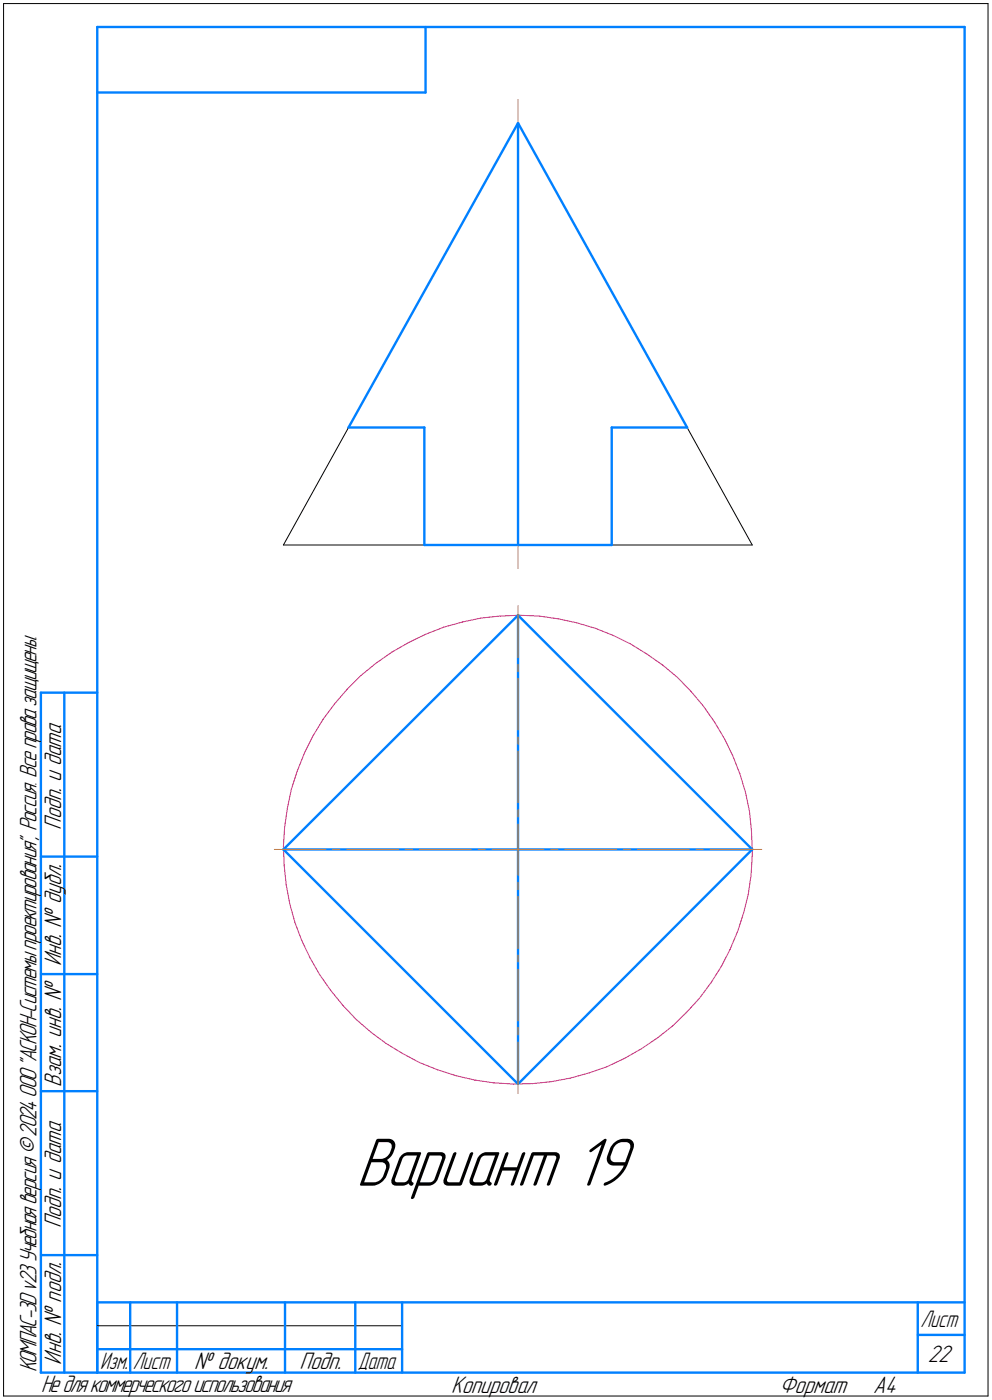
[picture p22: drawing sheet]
<svg xmlns="http://www.w3.org/2000/svg" width="212mm" height="299mm" viewBox="0 0 212 299" stroke-linecap="round" stroke-linejoin="round" font-family="sans-serif">
<defs><g id="words">
<text font-size="15.6" x="76" y="252.9">Вариант 19</text>
<g font-size="5.4">
<text x="13" y="177" transform="rotate(-90 13 177)">Подп. и дата</text>
<text x="13" y="206.1" transform="rotate(-90 13 206.1)">Инв. № дубл.</text>
<text x="13" y="231.8" transform="rotate(-90 13 231.8)">Взам. инв. №</text>
<text x="13" y="262" transform="rotate(-90 13 262)">Подп. и дата</text>
<text x="7.7" y="292.8" transform="rotate(-90 7.7 292.8)">КОМПАС-3Dv23Учебнаяверсия©2024ООО&quot;АСКОН-Системыпроектирования&quot;, Россия. Всеправазащищены.</text>
<text x="13" y="291.1" transform="rotate(-90 13 291.1)">Инв. № подл.</text>
<text x="41.4" y="292">№ докум.</text>
<text x="63.9" y="292">Подп.</text>
<text x="197.9" y="290.5">22</text>
<text x="8.8" y="297">Недлякоммерческогоиспользования</text>
<text x="96.3" y="297">Копировал</text>
<text x="166.2" y="297">Формат</text>
<text x="186.3" y="297">A4</text>
</g>
<g font-size="5.3">
<text x="196.4" y="283">Лист</text>
<text x="21.4" y="292">Изм.</text>
<text x="28.4" y="292">Лист</text>
<text x="76.4" y="292">Дата</text>
</g>
</g></defs>
<g fill="none" stroke="#0080ff" stroke-width=".51">
<path d="M20.7 5.8v287zM20.7 5.8h185zM20.7 19.7h70.1zM90.8 5.8v13.9zM205.7 5.8v287zM110.5 26.2l-36.2 65zM110.5 26.2l36.1 65zM110.5 26.2v90zM74.3 91.2h16.2zM90.5 91.2v25zM130.5 91.2v25zM130.5 91.2h16.1z"/>
<path d="M90.5 116.2h20zM110.5 116.2h20zM110.5 131.2l49.9 50zM110.5 131.2v100zM8.7 147.7v145.1zM8.7 147.7h12zM13.7 147.7v145.1zM8.7 182.7h12zM60.5 181.2l50-50zM60.5 181.2l50 50zM60.5 181.2h99.9zM160.4 181.2l-49.9 50z"/>
<path d="M8.7 207.8h12zM8.7 232.7h12zM8.7 267.7h12zM20.7 277.8h185zM20.7 277.8v15zM27.8 277.8v15zM37.8 277.8v15zM60.8 277.8v15zM75.8 277.8v15zM85.8 277.8v15zM195.7 277.8v15zM8.7 292.8h12z"/>
<path d="M20.7 292.8h185zM20.7 287.8h7.1zM27.8 287.8h10zM37.8 287.8h23zM60.8 287.8h15zM75.8 287.8h10zM195.7 284.7h10z"/>
</g>
<path d="M.8 .8v297zM.8 .8h209.9zM210.7 .8v297zM74.3 91.2l-13.8 25zM146.6 91.2l13.8 25zM60.5 116.2h30zM130.5 116.2h29.9zM.8 297.8h209.9zM20.7 282.8h65.1z" fill="none" stroke="#000" stroke-width=".21"/>
<g fill="none" stroke="#ff8000" stroke-width=".21">
<path d="M110.5 39.1v1.5zM110.5 21.3v16.3zM110.5 42.2v16.3zM110.5 63v16.4zM110.5 60v1.6zM110.5 83.9v16.4zM110.5 80.9v1.6zM110.5 104.8v16.4zM110.5 101.9v1.4zM110.5 129.2v11zM110.5 141.7v1.6zM110.5 144.7v11z"/>
<path d="M110.5 157.2v1.5zM110.5 160.2v11zM110.5 172.7v1.5zM110.5 175.8v5.4zM58.5 181.2h11zM71 181.2h1.5zM74 181.2h11zM86.4 181.2h1.6zM89.5 181.2h11zM102 181.2h1.5zM105 181.2h5.5zM110.5 191.3v11z"/>
<path d="M110.5 188.2v1.5zM110.5 181.2v5.5zM110.5 181.2h5.5zM117.5 181.2h1.5zM120.5 181.2h11zM133 181.2h1.5zM136 181.2h11zM148.5 181.2h1.4zM151.5 181.2h11zM110.5 219.2v1.5zM110.5 206.8v11zM110.5 203.7v1.5z"/>
<path d="M110.5 222.2v11.1z"/>
</g>
<g fill="none" stroke="#c52b79" stroke-width=".21">
<path d="M83.6 139.1l3.5-2zM87.1 137.1l3.7-1.8zM90.8 135.3l3.9-1.5zM94.7 133.8l3.9-1.1zM98.6 132.7l4-.9zM102.6 131.8l4.1-.4zM106.7 131.4l4.1-.2zM110.8 131.2l4.2 .2zM115 131.4l4 .6zM119 132l4 .8zM123 132.8l4 1.2zM127 134l3.8 1.6z"/>
<path d="M130.8 135.6l3.7 1.7zM134.5 137.3l3.5 2.2zM138 139.5l3.4 2.4zM66.8 156.9l-1.9 3.7zM68.9 153.4l-2.1 3.5zM71.4 150.1l-2.5 3.3zM74.1 147l-2.7 3.1zM77 144.1l3.2-2.6zM77 144.1l-2.9 2.9zM80.2 141.5l3.4-2.4zM141.4 141.9l3.1 2.6zM144.5 144.5l2.9 3z"/>
<path d="M147.4 147.5l2.6 3.1zM150 150.6l2.4 3.4zM152.4 154l2.1 3.6zM154.5 157.6l1.8 3.6zM60.7 176.4l-.2 4.1zM61.3 172.4l-.6 4zM62.1 168.3l-.8 4.1zM63.4 164.4l-1.3 3.9zM64.9 160.6l-1.5 3.8zM156.3 161.2l1.5 3.9zM157.8 165.1l1.2 3.9zM159 169l.9 4.1z"/>
<path d="M159.9 173.1l.4 4zM160.3 177.1l.1 4.1zM60.5 180.5l.1 4.2zM60.6 184.7l.4 4zM61 188.7l.8 4.1zM61.8 192.8l1.1 4zM62.9 196.8l1.4 3.8zM157.3 198.7l-1.6 3.8zM158.6 194.8l-1.3 3.9zM159.6 190.8l-1 4zM160.2 186.7l-.6 4.1zM160.4 182.6l-.2 4.1z"/>
<path d="M160.4 181.2v1.4zM64.3 200.6l1.8 3.7zM66.1 204.3l2.1 3.6zM68.2 207.9l2.3 3.3zM70.5 211.2l2.7 3.3zM73.2 214.5l2.7 2.9zM75.9 217.4l3.2 2.7zM143.4 218.9l3-2.9zM149.2 212.9l-2.8 3.1zM151.6 209.6l-2.4 3.3zM153.8 206.2l-2.2 3.4zM155.7 202.5l-1.9 3.7z"/>
<path d="M79.1 220.1l3.3 2.5zM82.4 222.6l3.5 2.1zM85.9 224.7l3.6 2zM89.5 226.7l3.8 1.5zM93.3 228.2l4 1.2zM97.3 229.4l4 1zM101.3 230.4l4 .6zM105.3 231l4.2 .2zM109.5 231.2l4-.1zM113.5 231.1l4.1-.4zM117.6 230.7l4.1-.7zM121.7 230l3.9-1.1z"/>
<path d="M125.6 228.9l3.9-1.4zM129.5 227.5l3.8-1.8zM133.3 225.7l3.5-2zM136.8 223.7l3.4-2.3zM140.2 221.4l3.2-2.5z"/>
</g>
<path d="M75.9 241.7h60.6zM75.9 241.8h60.6zM75.9 241.9h60.6zM75.9 242h60.6zM75.9 242.1h60.6zM75.9 242.1h60.6zM75.9 242.2h60.6zM75.9 242.3h60.6zM75.9 242.4h60.6zM75.9 242.5h60.6zM75.9 242.6h60.6zM75.9 242.7h60.6zM75.9 242.7h60.6zM75.9 242.8h60.6zM75.9 242.9h60.6zM75.9 243h60.6zM75.9 243.1h60.6zM75.9 243.2h60.6zM75.9 243.2h60.6zM75.9 243.3h60.6zM75.9 243.4h60.6zM75.9 243.5h60.6zM75.9 243.6h60.6zM75.9 243.7h60.6zM75.9 243.8h60.6zM75.9 243.8h60.6zM75.9 243.9h60.6zM75.9 244h60.6zM75.9 244.1h60.6zM75.9 244.2h60.6zM75.9 244.3h60.6zM75.9 244.3h60.6zM75.9 244.4h60.6zM75.9 244.5h60.6zM75.9 244.6h60.6zM75.9 244.7h60.6zM75.9 244.8h60.6zM75.9 244.9h60.6zM75.9 244.9h60.6zM75.9 245h60.6zM75.9 245.1h60.6zM75.9 245.2h60.6zM75.9 245.3h60.6zM75.9 245.4h60.6zM75.9 245.4h60.6zM75.9 245.5h60.6zM75.9 245.6h60.6zM75.9 245.7h60.6zM75.9 245.8h60.6zM75.9 245.9h60.6zM75.9 246h60.6zM75.9 246h60.6zM75.9 246.1h60.6zM75.9 246.2h60.6zM75.9 246.3h60.6zM75.9 246.4h60.6zM75.9 246.5h60.6zM75.9 246.5h60.6zM75.9 246.6h60.6zM75.9 246.7h60.6zM75.9 246.8h60.6zM75.9 246.9h60.6zM75.9 247h60.6zM75.9 247.1h60.6zM75.9 247.1h60.6zM75.9 247.2h60.6zM75.9 247.3h60.6zM75.9 247.4h60.6zM75.9 247.5h60.6zM75.9 247.6h60.6zM75.9 247.6h60.6zM75.9 247.7h60.6zM75.9 247.8h60.6zM75.9 247.9h60.6zM75.9 248h60.6zM75.9 248.1h60.6zM75.9 248.2h60.6zM75.9 248.2h60.6zM75.9 248.3h60.6zM75.9 248.4h60.6zM75.9 248.5h60.6zM75.9 248.6h60.6zM75.9 248.7h60.6zM75.9 248.8h60.6zM75.9 248.8h60.6zM75.9 248.9h60.6zM75.9 249h60.6zM75.9 249.1h60.6zM75.9 249.2h60.6zM75.9 249.3h60.6zM75.9 249.3h60.6zM75.9 249.4h60.6zM75.9 249.5h60.6zM75.9 249.6h60.6zM75.9 249.7h60.6zM75.9 249.8h60.6zM75.9 249.9h60.6zM75.9 249.9h60.6zM75.9 250h60.6zM75.9 250.1h60.6zM75.9 250.2h60.6zM75.9 250.3h60.6zM75.9 250.4h60.6zM75.9 250.4h60.6zM75.9 250.5h60.6zM75.9 250.6h60.6zM75.9 250.7h60.6zM75.9 250.8h60.6zM75.9 250.9h60.6zM75.9 251h60.6zM75.9 251h60.6zM75.9 251.1h60.6zM75.9 251.2h60.6zM75.9 251.3h60.6zM75.9 251.4h60.6zM75.9 251.5h60.6zM75.9 251.5h60.6zM75.9 251.6h60.6zM75.9 251.7h60.6zM75.9 251.8h60.6zM75.9 251.9h60.6zM75.9 252h60.6zM75.9 252.1h60.6zM75.9 252.1h60.6zM75.9 252.2h60.6zM75.9 252.3h60.6zM75.9 252.4h60.6zM75.9 252.5h60.6zM75.9 252.6h60.6zM75.9 252.6h60.6zM75.9 252.7h60.6zM75.9 252.8h60.6zM75.9 252.9h60.6zM75.9 253h60.6zM75.9 253.1h60.6zM75.9 253.2h60.6zM75.9 253.2h60.6zM75.9 253.3h60.6zM75.9 253.4h60.6zM75.9 253.5h60.6zM75.9 253.6h60.6zM75.9 253.7h60.6zM75.9 253.7h60.6zM75.9 253.8h60.6zM75.9 253.9h60.6zM75.9 254h60.6zM75.9 254.1h60.6zM75.9 254.2h60.6zM75.9 254.3h60.6zM75.9 254.3h60.6zM75.9 254.4h60.6zM75.9 254.5h60.6zM75.9 254.6h60.6zM75.9 254.7h60.6zM75.9 254.8h60.6zM75.9 254.8h60.6zM75.9 254.9h60.6zM75.9 255h60.6zM75.9 255.1h60.6zM75.9 255.2h60.6zM75.9 255.3h60.6zM75.9 255.4h60.6zM75.9 255.4h60.6zM75.9 255.5h60.6zM75.9 255.6h60.6zM75.9 255.7h60.6zM75.9 255.8h60.6zM75.9 255.9h60.6z" fill="#fff" stroke="#fff" stroke-width=".21"/>
<use href="#words"/>
</svg>
